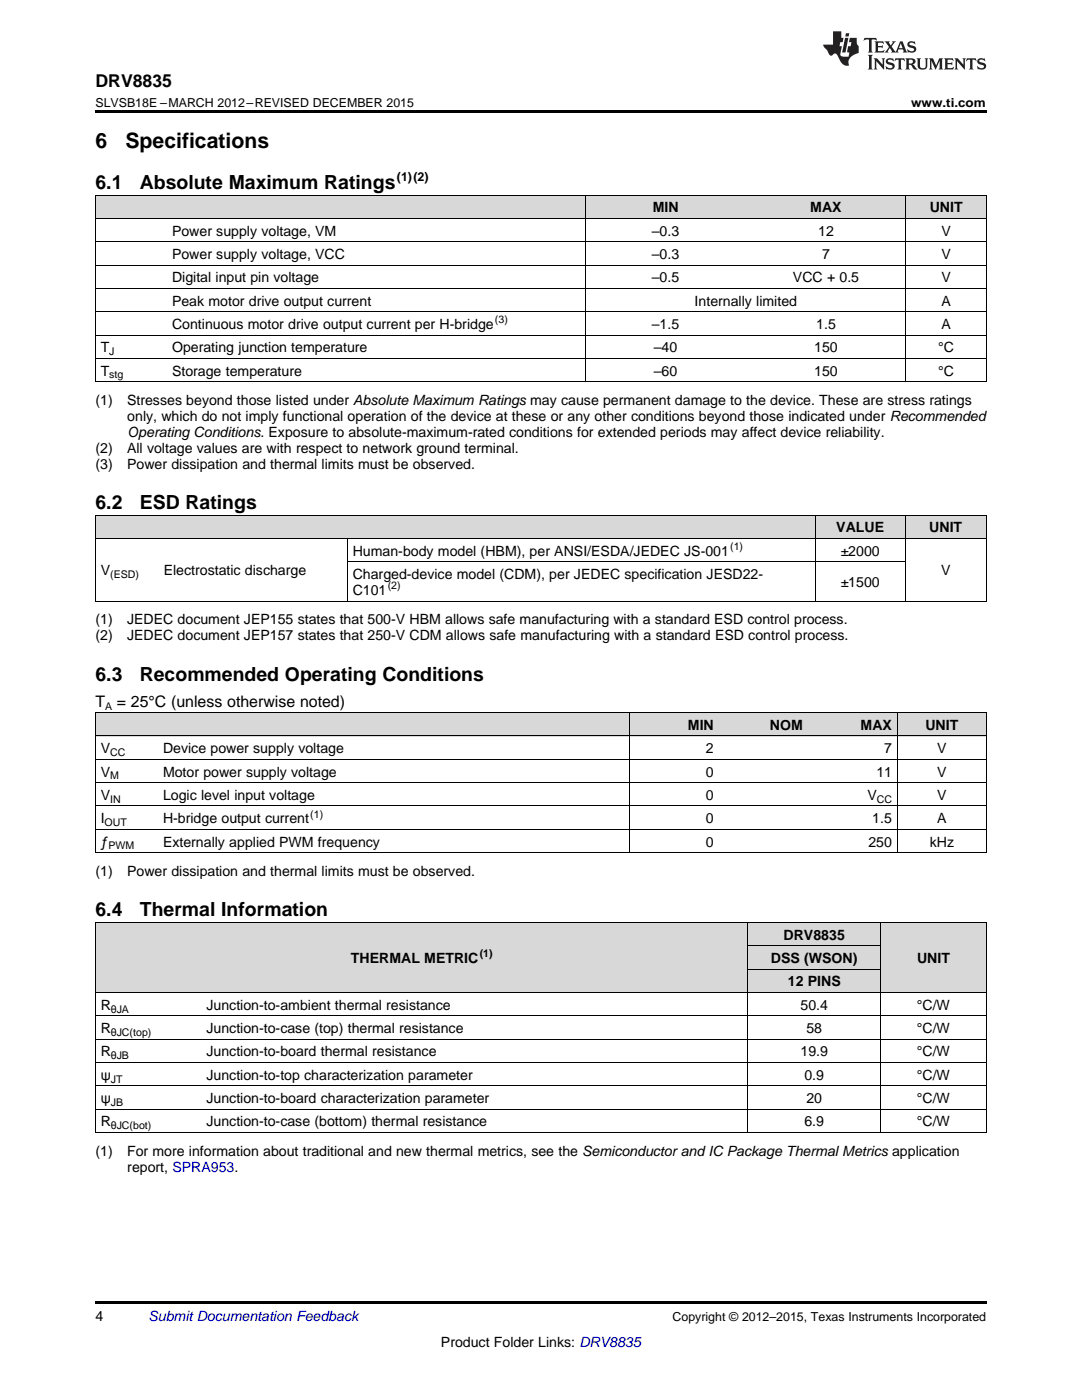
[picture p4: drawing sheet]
<svg xmlns="http://www.w3.org/2000/svg" width="216mm" height="279mm" viewBox="0 0 216 279" stroke-linecap="round" stroke-linejoin="round" font-family="sans-serif">
<defs><g id="words">
<g font-size="4.2">
<text x="19" y="29.6">6</text>
<text x="25" y="29.6">Specifications</text>
</g>
<g font-size="3.9">
<text x="19" y="37.7">6.1</text>
<text x="27.9" y="37.7">Absolute Maximum Ratings</text>
<text x="19" y="101.6">6.2</text>
<text x="27.9" y="101.6">ESD Ratings</text>
<text x="19" y="135.9">6.3</text>
<text x="27.9" y="135.9">Recommended Operating Conditions</text>
<text x="19" y="182.9">6.4</text>
<text x="27.9" y="182.9">Thermal Information</text>
</g>
<text font-size="3.5" x="19" y="17.3">DRV8835</text>
<g font-size="3.2">
<text x="19" y="141">T</text>
<text x="23.3" y="141">= 25°C (unless otherwise noted)</text>
</g>
<g font-size="2.8">
<text x="34.3" y="47">Power supply voltage, VM</text>
<text x="130.1" y="47">–0.3</text>
<text x="130.2" y="42.4">MIN</text>
<text x="161.7" y="42.4">MAX</text>
<text x="163.3" y="47">12</text>
<text x="185.5" y="42.4">UNIT</text>
<text x="187.9" y="47">V</text>
<text x="34.3" y="51.7">Power supply voltage, VCC</text>
<text x="130.1" y="51.7">–0.3</text>
<text x="164" y="51.7">7</text>
<text x="187.9" y="51.7">V</text>
<text x="34.3" y="56.3">Digital input pin voltage</text>
<text x="130.1" y="56.3">–0.5</text>
<text x="158.2" y="56.3">VCC + 0.5</text>
<text x="187.9" y="56.3">V</text>
<text x="34.3" y="61">Peak motor drive output current</text>
<text x="34.3" y="65.7">Continuous motor drive output current per H-bridge</text>
<text x="130.1" y="65.7">–1.5</text>
<text x="138.6" y="61">Internally limited</text>
<text x="162.9" y="65.7">1.5</text>
<text x="187.9" y="61">A</text>
<text x="187.9" y="65.7">A</text>
<text x="20.1" y="70.3">T</text>
<text x="34.3" y="70.3">Operating junction temperature</text>
<text x="130.5" y="70.3">–40</text>
<text x="162.5" y="70.3">150</text>
<text x="187.2" y="70.3">°C</text>
<text x="20.1" y="75">T</text>
<text x="34.3" y="75">Storage temperature</text>
<text x="130.5" y="75">–60</text>
<text x="162.5" y="75">150</text>
<text x="187.2" y="75">°C</text>
<text x="19" y="80.8">(1)</text>
<text x="25.4" y="80.8">Stresses beyond those listed under Absolute Maximum Ratings may cause permanent damage to the device. These are stress ratings</text>
<text x="25.4" y="84">only, which do not imply functional operation of the device at these or any other conditions beyond those indicated under Recommended</text>
<text x="25.4" y="87.2">Operating Conditions. Exposure to absolute-maximum-rated conditions for extended periods may affect device reliability.</text>
<text x="19" y="90.3">(2)</text>
<text x="19" y="93.5">(3)</text>
<text x="25.4" y="90.3">All voltage values are with respect to network ground terminal.</text>
<text x="25.4" y="93.5">Power dissipation and thermal limits must be observed.</text>
<text x="166.9" y="106.3">VALUE</text>
<text x="185.4" y="106.3">UNIT</text>
<text x="70.4" y="110.9">Human-body model (HBM), per ANSI/ESDA/JEDEC JS-001</text>
<text x="167.7" y="110.9">±2000</text>
<text x="20.1" y="114.8">V</text>
<text x="32.7" y="114.8">Electrostatic discharge</text>
<text x="70.4" y="115.6">Charged-device model (CDM), per JEDEC specification JESD22-</text>
<text x="70.4" y="118.7">C101</text>
<text x="167.7" y="117.2">±1500</text>
<text x="187.8" y="114.8">V</text>
<text x="19" y="124.6">(1)</text>
<text x="25.4" y="124.6">JEDEC document JEP155 states that 500-V HBM allows safe manufacturing with a standard ESD control process.</text>
<text x="19" y="127.8">(2)</text>
<text x="25.4" y="127.8">JEDEC document JEP157 states that 250-V CDM allows safe manufacturing with a standard ESD control process.</text>
<text x="137.3" y="145.7">MIN</text>
<text x="153.6" y="145.7">NOM</text>
<text x="171.7" y="145.7">MAX</text>
<text x="184.6" y="145.7">UNIT</text>
<text x="20.1" y="150.3">V</text>
<text x="20.1" y="155">V</text>
<text x="32.5" y="150.3">Device power supply voltage</text>
<text x="32.5" y="155">Motor power supply voltage</text>
<text x="140.9" y="150.3">2</text>
<text x="140.9" y="155">0</text>
<text x="174.9" y="155">11</text>
<text x="176.4" y="150.3">7</text>
<text x="187" y="150.3">V</text>
<text x="187" y="155">V</text>
<text x="20.1" y="159.6">V</text>
<text x="32.5" y="159.6">Logic level input voltage</text>
<text x="140.9" y="159.6">0</text>
<text x="173.1" y="159.6">V</text>
<text x="187" y="159.6">V</text>
<text x="20.1" y="164.3">I</text>
<text x="32.5" y="164.3">H-bridge output current</text>
<text x="140.9" y="164.3">0</text>
<text x="174.1" y="164.3">1.5</text>
<text x="187" y="164.3">A</text>
<text x="20.1" y="168.9">ƒ</text>
<text x="32.5" y="168.9">Externally applied PWM frequency</text>
<text x="140.9" y="168.9">0</text>
<text x="173.3" y="168.9">250</text>
<text x="185.5" y="168.9">kHz</text>
<text x="19" y="174.8">(1)</text>
<text x="25.4" y="174.8">Power dissipation and thermal limits must be observed.</text>
<text x="156.4" y="187.5">DRV8835</text>
<text x="70" y="192.2">THERMAL METRIC</text>
<text x="153.8" y="192.2">DSS (WSON)</text>
<text x="157.2" y="196.8">12 PINS</text>
<text x="183" y="192.2">UNIT</text>
<text x="20.1" y="201.5">R</text>
<text x="41.2" y="201.5">Junction-to-ambient thermal resistance</text>
<text x="159.7" y="201.5">50.4</text>
<text x="183" y="201.5">°C/W</text>
<text x="20.1" y="206.2">R</text>
<text x="41.2" y="206.2">Junction-to-case (top) thermal resistance</text>
<text x="160.9" y="206.2">58</text>
<text x="183" y="206.2">°C/W</text>
<text x="20.1" y="210.8">R</text>
<text x="20.1" y="215.5">ψ</text>
<text x="41.2" y="210.8">Junction-to-board thermal resistance</text>
<text x="41.2" y="215.5">Junction-to-top characterization parameter</text>
<text x="159.7" y="210.8">19.9</text>
<text x="160.5" y="215.5">0.9</text>
<text x="183" y="210.8">°C/W</text>
<text x="183" y="215.5">°C/W</text>
<text x="20.1" y="220.1">ψ</text>
<text x="41.2" y="220.1">Junction-to-board characterization parameter</text>
<text x="160.9" y="220.1">20</text>
<text x="183" y="220.1">°C/W</text>
<text x="20.1" y="224.8">R</text>
<text x="41.2" y="224.8">Junction-to-case (bottom) thermal resistance</text>
<text x="160.5" y="224.8">6.9</text>
<text x="183" y="224.8">°C/W</text>
<text x="19" y="230.6">(1)</text>
<text x="25.4" y="230.6">For more information about traditional and new thermal metrics, see the Semiconductor and IC Package Thermal Metrics application</text>
<text x="25.4" y="233.8">report, SPRA953.</text>
<text x="19" y="263.6">4</text>
<text x="88" y="268.9">Product Folder Links: DRV8835</text>
</g>
<text font-size="2.8" fill="#0000c8" x="29.6" y="263.6">Submit Documentation Feedback</text>
<g font-size="2.5">
<text x="19" y="21.4">SLVSB18E –MARCH 2012–REVISED DECEMBER 2015</text>
<text x="181.8" y="21.4">www.ti.com</text>
<text x="79.2" y="36.2">(1)(2)</text>
<text x="134.2" y="263.6">Copyright © 2012–2015, Texas Instruments Incorporated</text>
</g>
<g font-size="2.1">
<text x="98.8" y="64.5">(3)</text>
<text x="21.8" y="70.9">J</text>
<text x="21.8" y="75.5">stg</text>
<text x="145.7" y="109.8">(1)</text>
<text x="22" y="115.4">(ESD)</text>
<text x="77.4" y="117.6">(2)</text>
<text x="21" y="141.6">A</text>
<text x="22" y="150.9">CC</text>
<text x="22" y="155.5">M</text>
<text x="22" y="160.2">IN</text>
<text x="174.9" y="160.2">CC</text>
<text x="20.9" y="164.9">OUT</text>
<text x="61.9" y="163.2">(1)</text>
<text x="21.7" y="169.5">PWM</text>
<text x="95.7" y="191.1">(1)</text>
<text x="22.1" y="202.1">θJA</text>
<text x="22.1" y="206.7">θJC(top)</text>
<text x="22.1" y="211.4">θJB</text>
<text x="22.1" y="216">JT</text>
<text x="22.1" y="220.7">JB</text>
<text x="22.1" y="225.4">θJC(bot)</text>
</g>
</g></defs>
<g fill="#d8d8d8">
<path d="M19 184.1h21.1v14h-21.1z"/>
<path d="M40.1 184.1h109.2v14h-109.2z"/>
<path d="M149.3 193.5h26.4v4.6h-26.4z"/>
<path d="M175.7 184.1h21.1v14h-21.1z"/>
<path d="M149.3 188.8h26.4v4.7h-26.4z"/>
<path d="M149.3 184.1h26.4v4.7h-26.4z"/>
<path d="M19 142.3h12.5v4.6h-12.5z"/>
<path d="M31.5 142.3h94.2v4.6h-94.2z"/>
<path d="M125.7 142.3h17.8v4.6h-17.8z"/>
<path d="M143.5 142.3h17.8v4.6h-17.8z"/>
<path d="M161.3 142.3h17.8v4.6h-17.8z"/>
<path d="M179.1 142.3h17.7v4.6h-17.7z"/>
<path d="M19 102.9h12.6v4.6h-12.6z"/>
<path d="M31.6 102.9h37.7v4.6h-37.7z"/>
<path d="M69.3 102.9h93.4v4.6h-93.4z"/>
<path d="M162.7 102.9h18v4.6h-18z"/>
<path d="M180.7 102.9h16.1v4.6h-16.1z"/>
<path d="M19 39h14.3v4.6h-14.3z"/>
<path d="M33.3 39h48v4.6h-48z"/>
<path d="M81.3 39h35.5v4.6h-35.5z"/>
<path d="M116.8 39h32v4.6h-32z"/>
<path d="M148.8 39h32v4.6h-32z"/>
<path d="M180.8 39h16v4.6h-16z"/>
</g>
<g fill="#000">
<path d="M19 22h177.8v.5h-177.8zM19 120h.2zM69.2 120h.1zM162.6 120h.1zM180.6 120h.1zM196.7 120h.1zM19 170.2h.2zM125.6 170.2h.1zM143.4 170.2h.1zM161.2 170.2h.1zM179 170.2h.1zM196.7 170.2h.1z"/>
<path d="M19 226l.2 .1zM149.2 226l.1 .1zM175.6 226l.1 .1zM196.7 226l.1 .1zM19 259.7h177.8v.5h-177.8z"/>
</g>
<g fill="none" stroke="#000" stroke-width=".2">
<path d="M19 38.9h177.8M19.1 39v37.2M116.8 39v37.2M180.8 39v37.2M196.8 39v37.2M19 57.6h177.8M19 52.9h177.8M19 48.2h177.8M19 43.6h177.8M19 76.2h177.8M19 71.5h177.8M19 66.9h177.8"/>
<path d="M19 62.2h177.8M19 120h177.8M19 107.5h177.8M19 102.8h177.8M19.1 102.8v17.2M69.3 107.5v12.5M69.3 112.1h111.4M162.6 102.8v17.2M180.6 102.8v17.2M196.8 102.8v17.2M19 156.2h177.8M19 151.5h177.8"/>
<path d="M19 146.9h177.8M19 142.2h177.8M19.1 142.2v28M125.7 142.2v28M179 142.2v28M196.8 142.2v28M19 170.2h177.8M19 165.5h177.8M19 160.8h177.8M19 198.1h177.8M19 184.1h177.8M19.1 184.1v42"/>
<path d="M149.2 184.1v42M149.3 193.4h26.4M149.3 188.8h26.4M175.7 184.1v42M196.8 184.1v42M19 216.7h177.8M19 212h177.8M19 207.4h177.8M19 202.7h177.8M19 226h177.8M19 221.4h177.8"/>
</g>
<g fill="#231f20">
<path d="M172.5 7.6l-.1 .5 .4-.2h.6v.1v2.1l-.2 .4h.9l-.2-.4v-2.1l.1-.1h.5l.5 .2-.2-.5zM174.5 8.3l.2 .3v1.5l-.2 .4h1.8l.2-.6a1.04 1.04 0 0 1-1.3 .2v-.7h.6l.3 .2v-.6l-.3 .2h-.6v-.6l.8-.1 .4 .3-.2-.5zM176.5 8.3l.9 1.1-.9 1.1h.8l-.2-.2 .4-.7 .5 .7-.2 .2h1.5l-.2-.2 .2-.4h.9l.1 .4-.2 .2h1l-.3-.3-.7-1.9h-.5l-.9 2-.8-1 .9-1h-.8l.1 .3-.4 .5-.3-.6 .1-.2zM179.7 8.6l.4 1h-.7zM181.3 8.4a.63 .63 0 0 0-.2 .7 .63 .63 0 0 0 .6 .4l.6 .2 .1 .2a.75 .75 0 0 1-.7 .4 .75 .75 0 0 1-.6-.5l.1 .7 .1-.1a1.11 1.11 0 0 0 1.5-.6 1.13 1.13 0 0 0-1.2-.8l-.1-.4a1.04 1.04 0 0 1 1.2 .2l-.2-.5-.2 .1-.4-.2zM173.2 10.9l.2 .4v2.2l-.2 .4h1l-.3-.4v-2.2l.3-.4zM174.3 11.6l.3 .4v1.5l-.3 .4h.8l-.2-.4v-1.3l1.5 1.7v-1.9l.2-.4h-.7l.2 .4v.9l-1.1-1.3zM177 11.8a.62 .62 0 0 0-.2 .7 .62 .62 0 0 0 .6 .4l.6 .1 .1 .3a.76 .76 0 0 1-.7 .3 .76 .76 0 0 1-.7-.4l.2 .7 .1-.1a1.11 1.11 0 0 0 1.5-.6 1.13 1.13 0 0 0-1.2-.8l-.1-.4a1.04 1.04 0 0 1 1.2 .2l-.2-.6-.2 .1-.5-.1zM178.7 11.6l-.2 .6a.61 .61 0 0 1 .8-.3v1.6l-.2 .4h.9l-.2-.4v-1.6a.63 .63 0 0 1 .7 .3l-.1-.6zM180.6 11.6l.3 .4v1.5l-.3 .4h1l-.2-.2-.1-.8 .6 .2a.76 .76 0 0 0 1.2 .7l-1-1a.58 .58 0 0 0 .6-.5 .58 .58 0 0 0-.5-.6zM181.4 11.9h.1a.45 .45 0 0 1 .5 .1 .45 .45 0 0 1 .1 .5l-.8 .2zM182.9 11.6l.2 .2a2.17 2.17 0 0 0 .3 1.9 .99 .99 0 0 0 1.6-.6v-1.1l.2-.4h-.7l.2 .2a1.92 1.92 0 0 1-.2 1.8 .6 .6 0 0 1-.9-.5v-1.1l.2-.4zM185.4 11.6l.2 .4v1.5l-.2 .4h.7l-.2-.4v-1.4l.8 1.8 .8-1.8v1.4l-.2 .4h.9l-.2-.4v-1.5l.2-.4h-.8l-.6 1.5-.6-1.5zM188.4 11.6l.2 .4v1.5l-.2 .4h1.8l.1-.6a1.04 1.04 0 0 1-1.2 .1v-.6h.5l.4 .2v-.6l-.4 .2h-.5v-.7h.8l.3 .3-.1-.6zM190.5 11.6l.2 .4v1.5l-.2 .4h.7l-.2-.4v-1.3l1.5 1.7v-1.9l.2-.4h-.7l.2 .4v.9l-1.1-1.3zM192.9 11.6l-.1 .6a.61 .61 0 0 1 .7-.3l.1 1.6-.3 .4h1l-.3-.4 .1-1.6a.63 .63 0 0 1 .7 .3l-.1-.6zM195.2 11.8a.62 .62 0 0 0-.2 .7 .62 .62 0 0 0 .6 .4l.6 .1 .1 .3a.76 .76 0 0 1-.7 .3 .76 .76 0 0 1-.6-.4l.1 .7 .1-.1a1.11 1.11 0 0 0 1.6-.6 1.13 1.13 0 0 0-1.3-.8l-.1-.4a1.04 1.04 0 0 1 1.2 .2l-.1-.6-.2 .1-.5-.1z"/>
<path d="M166.2 6.3v2.6h-1.9v.4l.8 .9a.91 .91 0 0 0 1 .8 .56 .56 0 0 1 .5-.3 .56 .56 0 0 1 .5 .3l.4 .8a1.53 1.53 0 0 0 1.9 1.2 1.54 1.54 0 0 1 1-2.1l.9-.3v-1.4a1.52 1.52 0 0 1-.4-1.6h-1.3l-.2 .8h.5l-.2 .8h-.5l-.1 1v.2l.4 .1-.2 .8a1.93 1.93 0 0 1-1.6-.3l.3-1.8h-.5l.2-.8h.4l.2-.8h-.4v-1.3zM168.6 7.6l-.6 2.9h.7l.6-2.9zM168.8 6.6l-.1 .7h.6l.2-.7z"/>
</g>
<use href="#words"/>
</svg>
